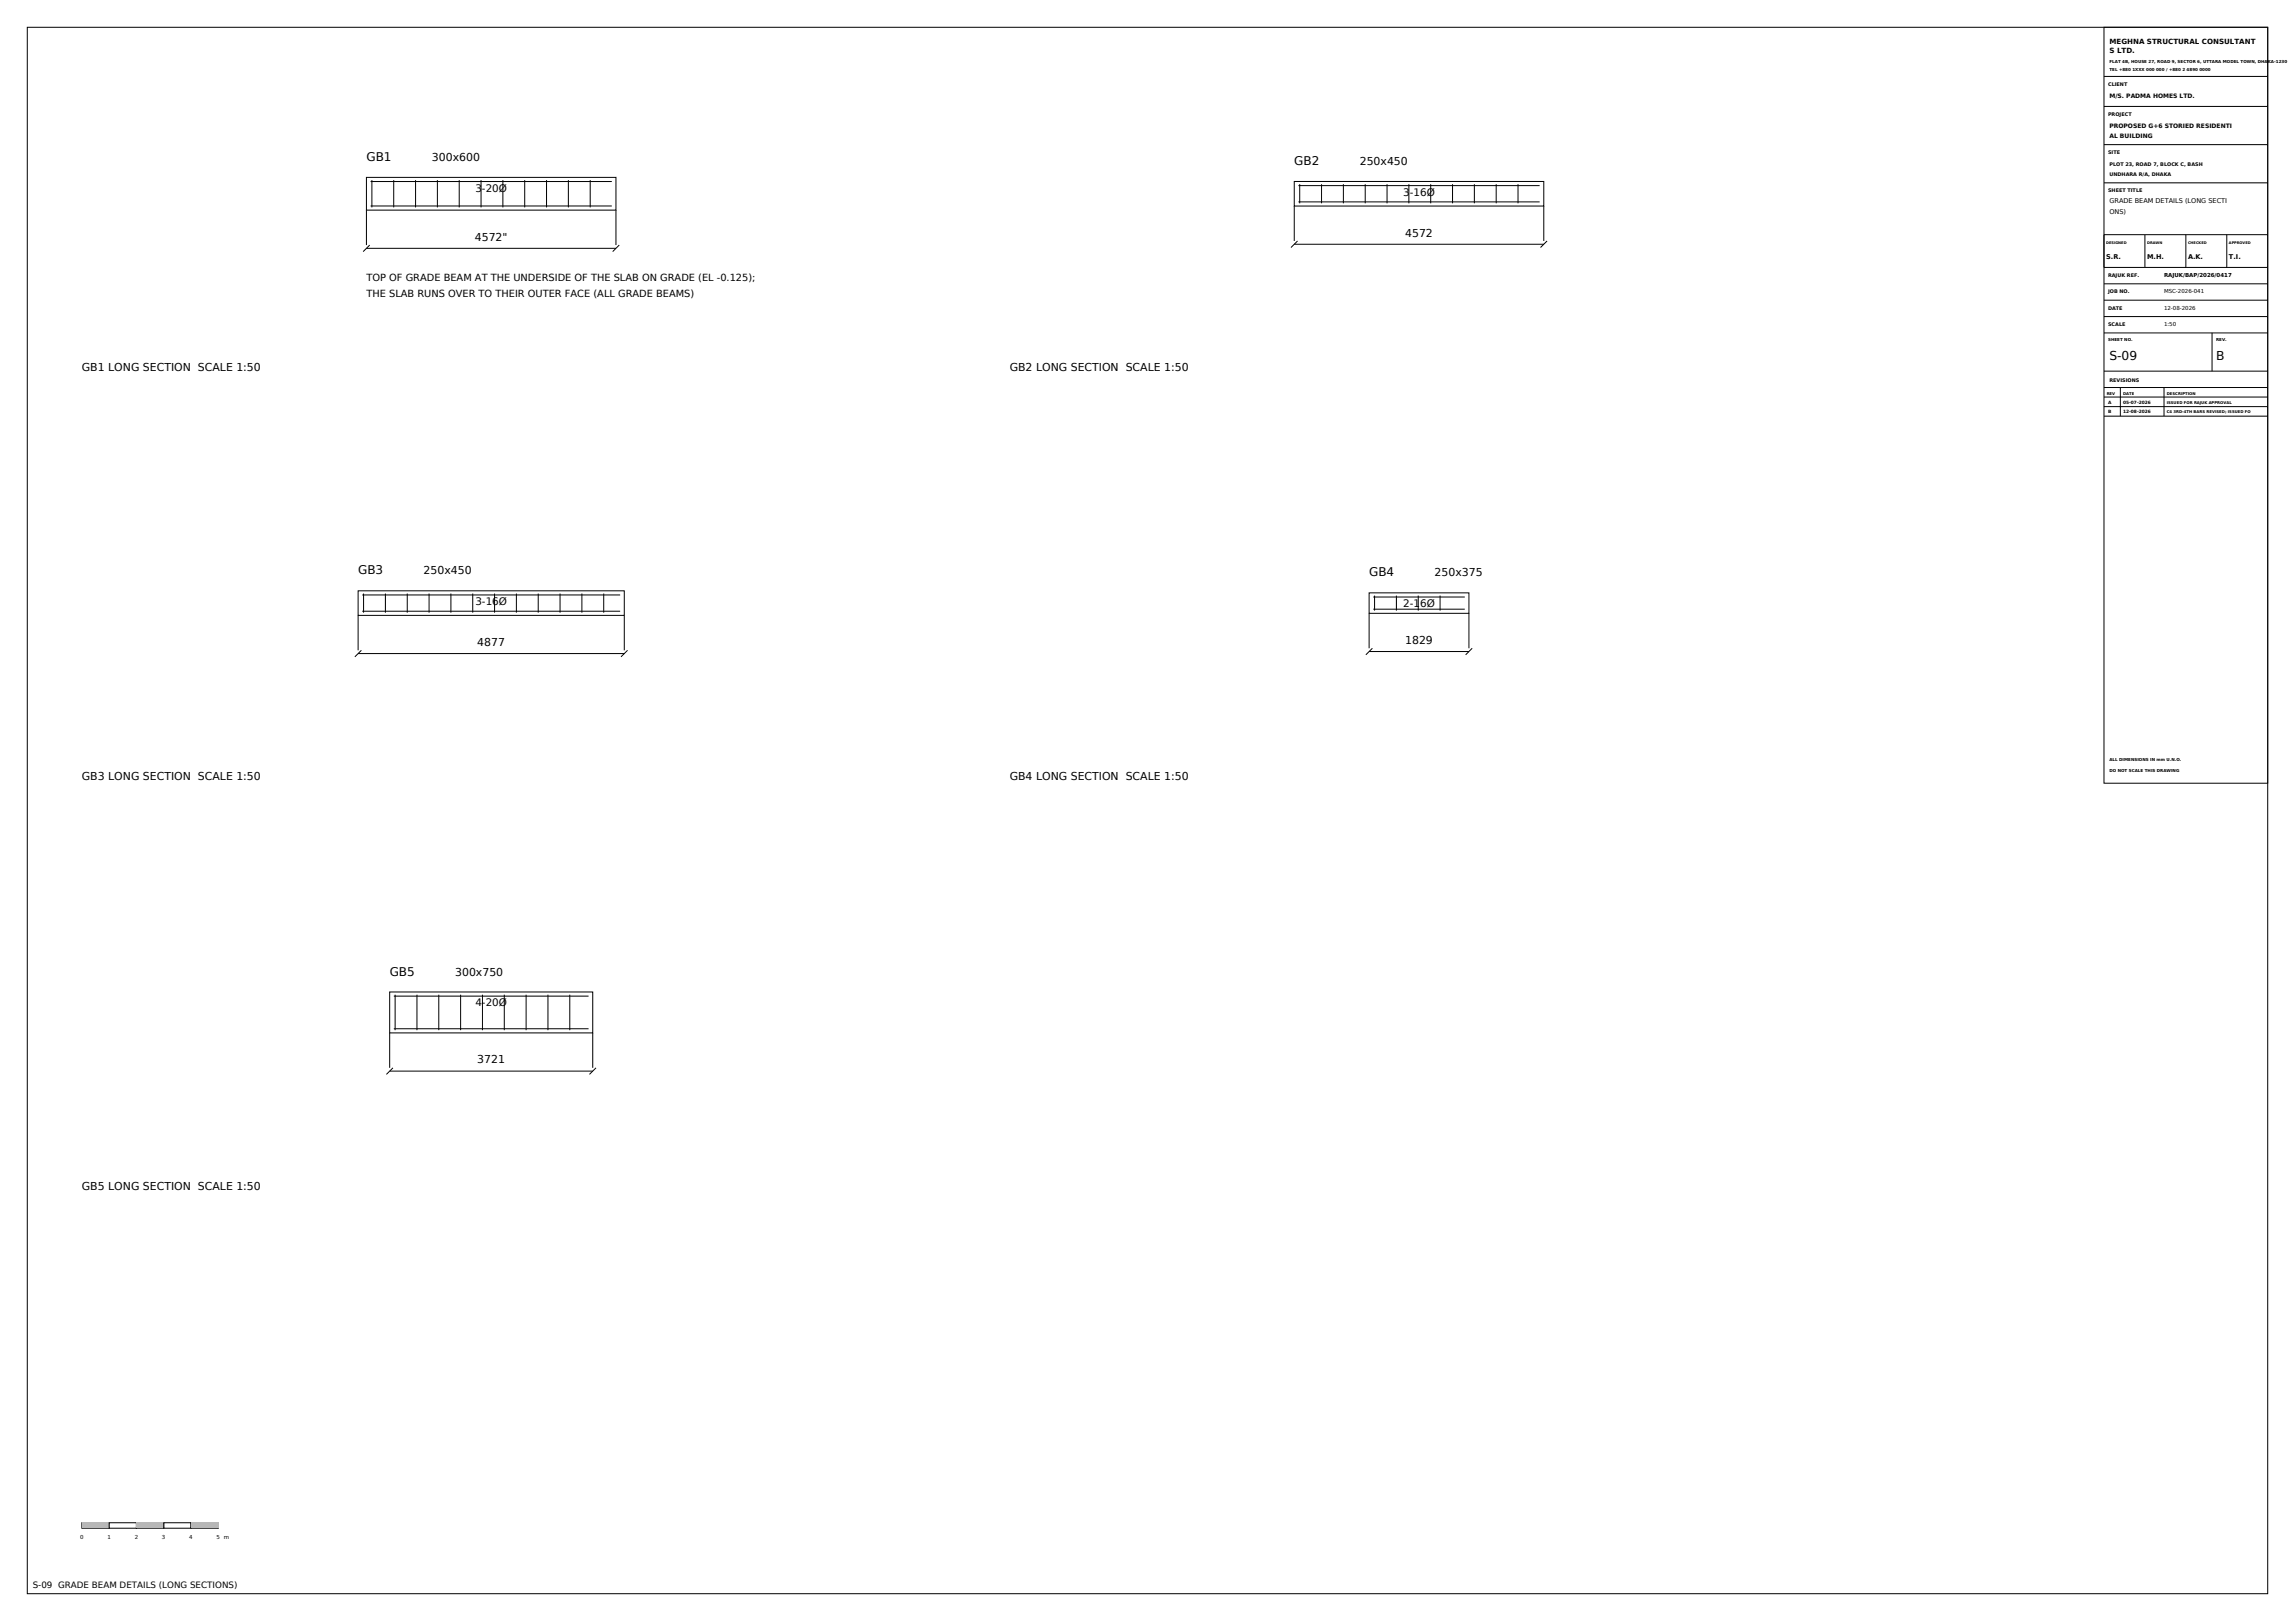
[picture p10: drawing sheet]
<svg xmlns="http://www.w3.org/2000/svg" width="841mm" height="594mm" viewBox="0 0 841 594" stroke-linecap="round" stroke-linejoin="round" font-family="sans-serif">
<defs><g id="words">
<g font-size="4.5">
<text x="773" y="132">S-09</text>
<text x="812.1" y="132">B</text>
</g>
<g font-size="4.4">
<text x="134.3" y="59">GB1</text>
<text x="474.3" y="60.5">GB2</text>
<text x="131.2" y="210.5">GB3</text>
<text x="501.7" y="211.3">GB4</text>
<text x="142.8" y="357.5">GB5</text>
</g>
<g font-size="4">
<text x="158.3" y="59">300x600</text>
<text x="498.3" y="60.5">250x450</text>
<text x="174" y="88.2">4572&quot;</text>
<text x="514.9" y="86.7">4572</text>
<text x="30" y="136">GB1 LONG SECTION SCALE 1:50</text>
<text x="370" y="136">GB2 LONG SECTION SCALE 1:50</text>
<text x="155.2" y="210.5">250x450</text>
<text x="525.7" y="211.3">250x375</text>
<text x="174.9" y="236.7">4877</text>
<text x="514.9" y="236">1829</text>
<text x="30" y="286">GB3 LONG SECTION SCALE 1:50</text>
<text x="370" y="286">GB4 LONG SECTION SCALE 1:50</text>
<text x="166.8" y="357.5">300x750</text>
<text x="174.9" y="389.7">3721</text>
<text x="30" y="436">GB5 LONG SECTION SCALE 1:50</text>
</g>
<g font-size="3.8">
<text x="174.2" y="70.2">3-20Ø</text>
<text x="514.2" y="71.7">3-16Ø</text>
<text x="174.2" y="221.7">3-16Ø</text>
<text x="514.2" y="222.5">2-16Ø</text>
<text x="174.2" y="368.7">4-20Ø</text>
</g>
<g font-size="3.6">
<text x="134.3" y="103">TOP OF GRADE BEAM AT THE UNDERSIDE OF THE SLAB ON GRADE (EL -0.125);</text>
<text x="134.3" y="109">THE SLAB RUNS OVER TO THEIR OUTER FACE (ALL GRADE BEAMS)</text>
</g>
<text font-size="3.2" x="12" y="582">S-09 GRADE BEAM DETAILS (LONG SECTIONS)</text>
<g font-size="2.6">
<text x="773" y="16">MEGHNA STRUCTURAL CONSULTANT</text>
<text x="773" y="19.5">S LTD.</text>
</g>
<g font-size="2.4">
<text x="773" y="74.5">GRADE BEAM DETAILS (LONG SECTI</text>
<text x="773" y="78.5">ONS)</text>
<text x="771.8" y="95">S.R.</text>
<text x="786.8" y="95">M.H.</text>
<text x="801.8" y="95">A.K.</text>
<text x="816.8" y="95">T.I.</text>
</g>
<g font-size="2.2">
<text x="773" y="36">M/S. PADMA HOMES LTD.</text>
<text x="773" y="47">PROPOSED G+6 STORIED RESIDENTI</text>
<text x="773" y="50.5">AL BUILDING</text>
</g>
<g font-size="2">
<text x="793" y="101.5">RAJUK/BAP/2026/0417</text>
<text x="793" y="107.5">MSC-2026-041</text>
<text x="793" y="113.5">12-08-2026</text>
<text x="793" y="119.5">1:50</text>
<text x="29.4" y="564">0</text>
<text x="39.4" y="564">1</text>
<text x="49.4" y="564">2</text>
<text x="59.4" y="564">3</text>
<text x="69.4" y="564">4</text>
<text x="79.4" y="564">5 m</text>
</g>
<g font-size="1.8">
<text x="772.5" y="31.5">CLIENT</text>
<text x="772.5" y="42.5">PROJECT</text>
<text x="772.5" y="56.5">SITE</text>
<text x="773" y="61">PLOT 23, ROAD 7, BLOCK C, BASH</text>
<text x="773" y="64.5">UNDHARA R/A, DHAKA</text>
<text x="772.5" y="70.5">SHEET TITLE</text>
<text x="772.5" y="101.5">RAJUK REF.</text>
<text x="772.5" y="107.5">JOB NO.</text>
<text x="772.5" y="113.5">DATE</text>
<text x="772.5" y="119.5">SCALE</text>
<text x="773" y="140">REVISIONS</text>
</g>
<g font-size="1.6">
<text x="772.5" y="148">A</text>
<text x="778" y="148">05-07-2026</text>
<text x="772.5" y="151.5">B</text>
<text x="778" y="151.5">12-08-2026</text>
</g>
<g font-size="1.5">
<text x="773" y="23">FLAT 4B, HOUSE 27, ROAD 9, SECTOR 6, UTTARA MODEL TOWN, DHAKA-1230</text>
<text x="773" y="26">TEL +880 1XXX 000 000 / +880 2 4890 0000</text>
<text x="772.5" y="125">SHEET NO.</text>
<text x="812.1" y="125">REV.</text>
<text x="773" y="279">ALL DIMENSIONS IN mm U.N.O.</text>
<text x="773" y="283">DO NOT SCALE THIS DRAWING</text>
</g>
<g font-size="1.4">
<text x="772" y="144.6">REV</text>
<text x="778" y="144.6">DATE</text>
<text x="794" y="144.6">DESCRIPTION</text>
<text x="794" y="148">ISSUED FOR RAJUK APPROVAL</text>
<text x="794" y="151.5">C4 3RD-4TH BARS REVISED; ISSUED FO</text>
</g>
<g font-size="1.3">
<text x="771.8" y="89.5">DESIGNED</text>
<text x="786.8" y="89.5">DRAWN</text>
<text x="801.8" y="89.5">CHECKED</text>
<text x="816.8" y="89.5">APPROVED</text>
</g>
</g></defs>
<g fill="none" stroke="#000" stroke-width=".37">
<path d="M10 10h821v574h-821zM771 10h60v277h-60zM771 28h60M771 39h60M771 53h60M771 67h60M786 86v12M801 86v12M816 86v12M831 86h-60v12h60M771 104h60M771 110h60"/>
<path d="M771 116h60M771 122h60M771 136h60M810.6 122v14M771 142h60M771 145.5h60M771 149h60M771 152.5h60M777 142v10.5M793 142v10.5M30 558h10v2h-10z"/>
</g>
<path d="M30 558h10v2h-10z" fill-rule="evenodd" fill="#b8b8b8"/>
<path d="M40 558h10v2h-10zM50 558h10v2h-10z" fill="none" stroke="#000" stroke-width=".37"/>
<path d="M50 558h10v2h-10z" fill-rule="evenodd" fill="#b8b8b8"/>
<path d="M60 558h10v2h-10zM70 558h10v2h-10z" fill="none" stroke="#000" stroke-width=".37"/>
<path d="M70 558h10v2h-10z" fill-rule="evenodd" fill="#b8b8b8"/>
<g fill="none" stroke="#000" stroke-width=".37">
<path d="M134.3 65h91.4v12h-91.4zM134.3 77v12.8M135.8 75.5h88.4M135.8 66.5h88.4M136.3 66v10M144.3 66v10M152.3 66v10M160.3 66v10M168.3 66v10M176.3 66v10M184.3 66v10M192.3 66v10"/>
<path d="M200.3 66v10M208.3 66v10M216.3 66v10M225.7 77v12.8M474.3 66.5h91.4v9h-91.4zM474.3 75.5v12.8M475.8 74h88.4M475.8 68h88.4M476.3 67.5v7M484.3 67.5v7M492.3 67.5v7M500.3 67.5v7"/>
<path d="M508.3 67.5v7M516.3 67.5v7M524.3 67.5v7M532.3 67.5v7M540.3 67.5v7M548.3 67.5v7M556.3 67.5v7M565.7 75.5v12.8M134.3 91h91.4M135.5 89.8l-2.4 2.4M226.9 89.8l-2.4 2.4M474.3 89.5h91.4"/>
<path d="M475.5 88.3l-2.4 2.4M566.9 88.3l-2.4 2.4M131.2 216.5h97.6v9h-97.6zM132.8 218h94.4M133.2 217.5v7M141.2 217.5v7M149.2 217.5v7M157.2 217.5v7M165.2 217.5v7M173.2 217.5v7M181.2 217.5v7M189.2 217.5v7"/>
<path d="M197.2 217.5v7M205.2 217.5v7M213.2 217.5v7M221.2 217.5v7M501.7 217.3h36.6v7.5h-36.6zM503.2 218.8h33.6M503.7 218.3v5.5M511.7 218.3v5.5M519.7 218.3v5.5M527.7 218.3v5.5M131.2 225.5v12.8M131.2 239.5h97.6"/>
<path d="M132.4 238.3l-2.4 2.4M132.8 224h94.4M228.8 225.5v12.8M230 238.3l-2.4 2.4M501.7 224.8v12.8M501.7 238.8h36.6M502.9 237.6l-2.4 2.4M503.2 223.2h33.6M538.3 224.8v12.8M539.5 237.6l-2.4 2.4M142.8 363.5h74.4v15h-74.4zM142.8 378.5v12.8"/>
<path d="M144.3 377h71.4M144.3 365h71.4M144.8 364.5v13M152.8 364.5v13M160.8 364.5v13M168.8 364.5v13M176.8 364.5v13M184.8 364.5v13M192.8 364.5v13M200.8 364.5v13M208.8 364.5v13M217.2 378.5v12.8"/>
<path d="M142.8 392.5h74.4M144 391.3l-2.4 2.4M218.4 391.3l-2.4 2.4"/>
</g>
<use href="#words"/>
</svg>
